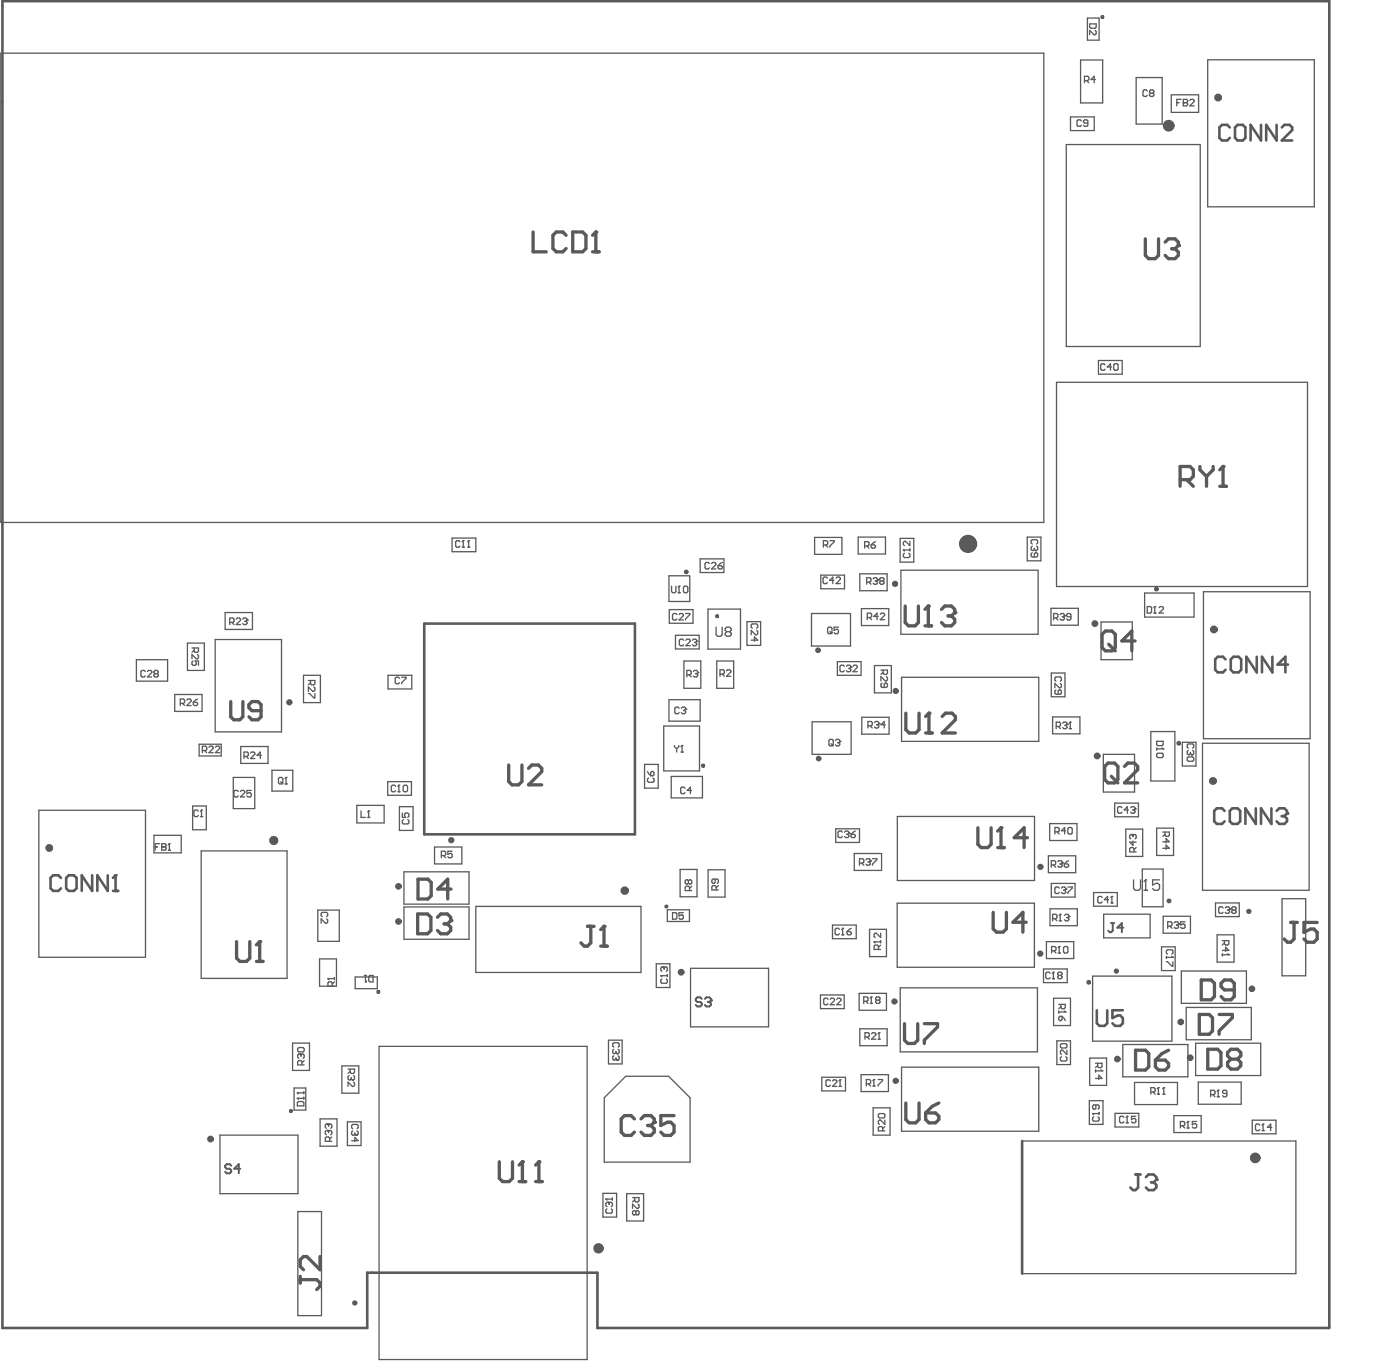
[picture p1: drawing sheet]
<svg xmlns="http://www.w3.org/2000/svg" width="358mm" height="349mm" viewBox="0 0 358 349" stroke-linecap="round" stroke-linejoin="round" font-family="sans-serif">
<g fill="none" stroke="#5a5a5a" stroke-width=".33">
<path d="M.2 13.6h267v120.1h-267zM276.6 15.4h5.7v10.9h-5.7zM278.4 4.6h3v5.7h-3zM290.9 19.8h6.6v12h-6.6zM309.2 15.3h27.3v37.6h-27.3zM273 37h34.3v51.7h-34.3zM274.1 29.9h6v3.5h-6zM299.9 24.3h7v4.5h-7zM270.5 97.8h64.2v52.3h-64.2zM281.2 92.3h6.1v3.4h-6.1zM115.7 137.7h6.1v3.5h-6.1zM208.6 137.5h6.9v4.4h-6.9z"/>
<path d="M219.7 137.4h7v4.4h-7zM230.4 137.8h3.5v6.1h-3.5zM263 137.4h3.5v6.1h-3.5zM57.6 156.8h7v4.3h-7zM171.3 147.3l5.3 .1v6.5h-5.3zM171.3 156h6.1v3.5h-6.1zM179.3 143h6v3.5h-6zM181.3 155.9h8.3v10.2h-8.3zM191.2 159.1h3.5v6.1h-3.5zM207.8 157h9.9v8.3h-9.9zM210.1 147.2h6.1v3.5h-6.1zM220.1 146.8h7v4.4h-7z"/>
<path d="M220.5 155.8h7v4.3h-7zM230.6 145.9h35.2v16.4h-35.2zM269.1 155.7h7v4.3h-7zM281.9 159.2h8v9.6h-8zM293 151.8h12.7v6.1h-12.7zM308.1 151.4h27.3v37.6h-27.3zM34.9 168.8h8v5.5h-8zM44.7 177.7h7v4.4h-7zM48 164.6h4.3v7h-4.3zM55.1 163.7h17v23.6h-17zM77.7 172.8h4.3v7h-4.3zM99.3 172.8h6.1v3.5h-6.1z"/>
<path d="M171.3 179.1h8v5.4h-8zM172.9 162.6h6.1v3.5h-6.1zM175.1 169.2h4.3v6.9h-4.3zM183.5 169.2h4.3v6.9h-4.3zM214.4 169.3h6.1v3.5h-6.1zM223.9 170.3h4.3v7h-4.3zM230.8 173.3h35.1v16.4h-35.1zM269.2 172.2h3.4v6.1h-3.4zM51 190.5h5.6v3h-5.6zM59.7 198.9h5.5v8h-5.5zM61.6 191h7v4.4h-7zM69.6 197.1h5.4v5.3h-5.4z"/>
<path d="M165 195.6h3.5v6.1h-3.5zM169.9 185.8h9.2v11.5h-9.2zM171.8 198.7h8v5.5h-8zM207.9 184.7h10v8.3h-10zM220.6 183.5h7v4.4h-7zM269.5 183.5h7v4.3h-7zM282.5 193h8v9.7h-8zM294.6 187.2h6.2v12.7h-6.2zM302.7 190h3.5v6h-3.5zM307.9 190.2h27.3v37.6h-27.3zM9.9 207.4h27.3v37.6h-27.3zM39.4 213.8h7v4.5h-7z"/>
<path d="M49.3 206.3h3.5v6h-3.5zM51.5 217.8h22v32.6h-22zM91.4 206.1h6.9v4.5h-6.9zM99.3 200h6v3.5h-6zM102.3 206.4h3.5v6.1h-3.5zM111.2 216.8h7v4.3h-7zM214 212.1h6v3.5h-6zM218.7 218.4h7v4.3h-7zM229.7 208.9h35.2v16.4h-35.2zM268.4 219h7v4.3h-7zM268.7 210.8h7v4.3h-7zM285.4 205.5h6.1v3.5h-6.1z"/>
<path d="M288.2 212.2h4.3v7h-4.3zM296.1 211.9h4.3v7h-4.3zM81.4 232.9h5.5v8h-5.5zM103.4 223.1h16.7v8.3h-16.7zM103.4 232.1h16.7v8.3h-16.7zM121.8 232h42.3v16.9h-42.3zM170.8 232.8h5.7v3h-5.7zM174.1 222.5h4.4v7h-4.4zM181.3 222.6h4.3v7h-4.3zM213.1 236.7h6.1v3.5h-6.1zM222.6 237.8h4.3v7h-4.3zM229.7 231.1h35.1v16.4h-35.1z"/>
<path d="M268.8 232.6h7v4.3h-7zM269.2 226.1h6v3.5h-6zM280 228.4h6v3.5h-6zM282.6 233.9h11.9v6.1h-11.9zM292.4 222.4h5.4v9.7h-5.4zM297.8 234.5h7v4.3h-7zM311.2 231.1h6.1v3.5h-6.1zM311.6 239.2h4.3v7h-4.3zM328.2 230h6.1v19.7h-6.1zM81.8 245.4h4.3v7h-4.3zM90.9 250h5.7v3h-5.7zM168 246.6h3.5v6.1h-3.5z"/>
<path d="M176.8 247.8h20v15h-20zM210.1 254.6h6v3.5h-6zM220 254.2h6.9v4.3h-6.9zM230.5 252.8h35.1v16.4h-35.1zM267.2 248h6v3.5h-6zM267.9 241h7v4.3h-7zM269.7 255.5h4.4v6.9h-4.4zM279.7 249.8h20.3v16.6h-20.3zM297.4 242.3h3.5v6.1h-3.5zM302.4 248.5h16.7v8.3h-16.7zM303.7 257.8h16.7v8.3h-16.7zM74.9 266.9h4.3v7h-4.3z"/>
<path d="M75.3 278.4h3v5.7h-3zM87.5 272.8h4.4v7h-4.4zM97 267.8h53.3v80.1h-53.3zM155.8 266.2h3.5v6.1h-3.5zM210.4 275.7h6.1v3.5h-6.1zM220.1 263.3h7v4.3h-7zM220.5 275h6.9v4.3h-6.9zM230.8 273.1h35.1v16.4h-35.1zM270.6 266.4h3.5v6h-3.5zM279 270.8h4.3v7h-4.3zM287.5 267.3h16.6v8.3h-16.6zM290.5 277h10.9v5.7h-10.9z"/>
<path d="M306.1 267h16.7v8.2h-16.7zM306.8 276.9h11v5.7h-11zM56.3 290.5h20v15h-20zM81.9 286.3h4.4v7h-4.4zM88.9 287.1h3.5v6.1h-3.5zM154.7 280.9l5.5-5.5h11l5.5 5.5v16.5h-22zM223.5 283.5h4.4v7h-4.4zM261.7 292h70.1v33.9h-70.1M278.9 281.7h3.5v6h-3.5zM285.5 284.9h6v3.5h-6zM300.5 285.5h7v4.3h-7zM320.6 286.7h6.1v3.5h-6.1z"/>
<path d="M76.3 310h6v26.7h-6zM154.4 305.4h3.5v6.1h-3.5zM160.4 305.5h4.4v7h-4.4z"/>
</g>
<path d="M108.6 159.6h54v53.9h-54zM261.7 292v33.9" fill="none" stroke="#5a5a5a" stroke-width=".67"/>
<path d="M136.5 59.4v5h3.4M146.6 59.4h2.6l.8 .8v3.4l-.8 .8h-2.6zM152.5 59.4v5M144.9 60.2l-.8-.8h-1.7l-.8 .8v3.4l.8 .8h1.7l.8-.8M151.7 64.4h1.7" fill="none" stroke="#5a5a5a" stroke-width=".85"/>
<circle cx="152.5" cy="59.4" r=".42" fill="#5a5a5a"/>
<path d="M152.5 59.4l-.8 .8" fill="none" stroke="#5a5a5a" stroke-width=".85"/>
<path d="M313.5 207.5l-.6-.6h-1.4l-.6 .6v2.7l.6 .6h1.4l.6-.6M314.8 207.5l.7-.6h1.3l.7 .6v2.7l-.7 .6h-1.3l-.7-.6zM321.5 206.9v3.9l-2.7-3.9v3.9M325.5 206.9v3.9l-2.7-3.9v3.9M326.8 207.5l.7-.6h1.3l.7 .6v.7" fill="none" stroke="#5a5a5a" stroke-width=".67"/>
<circle cx="329.5" cy="208.2" r=".33" fill="#5a5a5a"/>
<g fill="none" stroke="#5a5a5a" stroke-width=".67">
<path d="M314.8 32.6l-.6-.6h-1.3l-.7 .6v2.7l.7 .6h1.3l.6-.6M316.2 32.6l.6-.6h1.4l.6 .6v2.7l-.6 .6h-1.4l-.6-.6zM322.8 32v3.9l-2.6-3.9v3.9M326.8 32v3.9l-2.6-3.9v3.9M328.2 32.6l.6-.6h1.4l.6 .6v.7l-2.6 2.6h2.6M328.2 208.8h.6M328.8 208.8l.7 .7v.7l-.7 .6h-1.3l-.7-.6M329.5 208.2l-.7 .6M15.6 224.7l-.7-.7h-1.3l-.7 .7v2.6l.7 .7h1.3l.7-.7M16.9 224.7l.7-.7h1.3l.7 .7v2.6l-.7 .7h-1.3l-.7-.7zM23.6 224v4l-2.7-4v4M27.6 224v4l-2.7-4v4"/>
<path d="M28.9 228h1.3M29.6 224v4"/>
</g>
<circle cx="29.6" cy="224" r=".33" fill="#5a5a5a"/>
<path d="M313.8 168.7l-.7-.6h-1.3l-.7 .6v2.7l.7 .7h1.3l.7-.7M315.1 168.7l.7-.6h1.3l.7 .6v2.7l-.7 .7h-1.3l-.7-.7zM321.8 168.1v4l-2.7-4v4M325.7 168.1v4l-2.6-4v4M329.7 170.1h-2.6l2-2v4M29.6 224l-.7 .7M290.7 300.6h1.3M291.4 300.6v3.3l-.7 .7h-.7l-.6-.7M293.4 301.2l.6-.6h1.4l.6 .6v.7" fill="none" stroke="#5a5a5a" stroke-width=".67"/>
<circle cx="296" cy="301.9" r=".33" fill="#5a5a5a"/>
<path d="M294.7 302.6h.7M295.4 302.6l.6 .6v.7l-.6 .7h-1.4l-.6-.7M296 301.9l-.6 .7" fill="none" stroke="#5a5a5a" stroke-width=".67"/>
<path d="M250.4 211.8v4.3l.8 .8h1.7l.8-.8v-4.3M255.4 216.9h1.7M256.3 211.8v5.1" fill="none" stroke="#5a5a5a" stroke-width=".85"/>
<circle cx="256.3" cy="211.8" r=".42" fill="#5a5a5a"/>
<path d="M256.3 211.8l-.9 .9M263 214.4h-3.3l2.5-2.6v5.1M60.6 241v4.2l.8 .8h1.7l.8-.8v-4.2M65.6 246h1.7M66.5 241v5" fill="none" stroke="#5a5a5a" stroke-width=".85"/>
<circle cx="66.5" cy="241" r=".42" fill="#5a5a5a"/>
<path d="M66.5 241l-.9 .8" fill="none" stroke="#5a5a5a" stroke-width=".85"/>
<path d="M284.5 236.2h.8M284.9 236.2v2l-.4 .4h-.4l-.4-.4M287.6 237.4h-1.6l1.2-1.2v2.4" fill="none" stroke="#5a5a5a" stroke-width=".5"/>
<path d="M183.3 160.5v1.9l.4 .4h.8l.4-.4v-1.9M186.1 161.7l-.4 .4v.3l.4 .4h.7l.4-.4v-.3l-.4-.4M186.1 161.7l-.4-.4v-.4l.4-.4h.7l.4 .4v.4l-.4 .4M186.1 161.7h.7M157.1 268l-.2-.3v-.6l.2-.2h1.1l.3 .2v.6l-.3 .3M158.2 268.5l.3 .3v.6l-.5 .2" fill="none" stroke="#5a5a5a" stroke-width=".33"/>
<circle cx="158" cy="269.6" r=".17" fill="#5a5a5a"/>
<path d="M157.1 268.5l-.2 .3v.6l.2 .2 .6-.2M157.7 269.4l.3 .2M157.7 269.1v.3M158.2 270.2l.3 .3v.5l-.5 .3" fill="none" stroke="#5a5a5a" stroke-width=".33"/>
<circle cx="158" cy="271.3" r=".17" fill="#5a5a5a"/>
<path d="M50.8 207.6l-.3-.3h-.6l-.3 .3v1.1l.3 .3h.6l.3-.3M51.3 209h.6M51.6 207.3v1.7M157.1 270.2l-.2 .3v.5l.2 .3 .6-.3M157.7 271l.3 .3M157.7 270.7v.3M271.5 267.4l.3-.3h1.1l.2 .3v.5l-.2 .3h-1.1l-.3-.3zM271.8 270.4l-.3 .3v.5l.3 .3h1.1l.2-.3v-.5l-.2-.3M273.1 268.7v1.2l-1.1-1.2-.5 .3v.6l.3 .3" fill="none" stroke="#5a5a5a" stroke-width=".33"/>
<circle cx="51.6" cy="207.3" r=".17" fill="#5a5a5a"/>
<path d="M51.6 207.3l-.3 .3M313.1 232.3l-.2-.2h-.6l-.3 .2v1.2l.3 .2h.6l.2-.2M313.7 232.3l.3-.2h.5l.3 .5" fill="none" stroke="#5a5a5a" stroke-width=".33"/>
<circle cx="314.8" cy="232.6" r=".17" fill="#5a5a5a"/>
<path d="M304.2 191.5l-.3-.3v-.5l.3-.3h1.1l.3 .3v.5l-.3 .3M305.3 192l.3 .3v.6l-.5 .2M314.2 232.9h.3M314.5 232.9l.3 .3-.3 .5h-.5l-.3-.2M314.8 232.6l-.3 .3M315.6 232.9h.6M315.6 232.9l-.3 .3 .3 .5h.6l.3-.2-.3-.6M315.6 232.9l-.3-.3 .3-.5h.6l.3 .2-.3 .6" fill="none" stroke="#5a5a5a" stroke-width=".33"/>
<circle cx="305.1" cy="193.1" r=".17" fill="#5a5a5a"/>
<g fill="none" stroke="#5a5a5a" stroke-width=".33">
<path d="M276.8 30.9l-.2-.2h-.6l-.3 .2v1.2l.3 .2h.6l.2-.2M278.5 31.5h-.8l-.3-.3 .3-.5h.5l.3 .2v1.2l-.3 .2h-.5l-.3-.2M173.3 157.3l-.3-.3h-.5l-.3 .3v1.1l.3 .3h.5l.3-.3M173.8 157.3l.3-.3h.6l.3 .3v.3l-1.2 1.1h1.2M175.5 157h1.1v.3l-1.1 1.1v.3M216.2 170.5l-.3-.3h-.6l-.3 .3v1.1l.3 .3h.6l.3-.3M216.7 170.5l.3-.3h.5l.3 .6M303.9 194l.3-.3h1.1l.3 .3v.5l-.3 .3h-1.1l-.3-.3zM304.2 192l-.3 .3v.6l.3 .2 .6-.2M304.8 192.9l.3 .2M304.8 192.6v.3M103 208.1v1.1h.8l-.2-.6 .2-.5h.6l.3 .3v.5l-.3 .3"/>
<path d="M103.3 209.7l-.3 .3v.6l.3 .2h1.1l.3-.2v-.6l-.3-.3"/>
</g>
<circle cx="217.8" cy="170.8" r=".17" fill="#5a5a5a"/>
<path d="M217.3 171.1h.2M217.5 171.1l.3 .2-.3 .6h-.5l-.3-.3M217.8 170.8l-.3 .3M218.4 170.5l.3-.3h.5l.3 .3v.3l-1.1 1.1h1.1M90.3 288.9l-.3-.3v-.6l.3-.3h1.1l.3 .3v.6l-.3 .3M91.4 289.4l.3 .3v.5l-.6 .3" fill="none" stroke="#5a5a5a" stroke-width=".33"/>
<circle cx="91.1" cy="290.5" r=".17" fill="#5a5a5a"/>
<path d="M287.2 206.7l-.2-.3h-.6l-.3 .3v1.1l.3 .3h.6l.2-.3M288.9 207.3h-1.1l.8-.9v1.7M289.5 206.7l.2-.3h.6l.3 .6M90 291.9h1.7l-.8-.8v1.1M90.3 289.4l-.3 .3v.5l.3 .3 .6-.3M90.9 290.2l.2 .3M90.9 290v.2" fill="none" stroke="#5a5a5a" stroke-width=".33"/>
<circle cx="290.6" cy="207" r=".17" fill="#5a5a5a"/>
<path d="M290 207.3h.3M290.3 207.3l.3 .2-.3 .6h-.6l-.2-.3M290.6 207l-.3 .3M282.2 229.7l-.3-.3h-.6l-.2 .3v1.1l.2 .3h.6l.3-.3M283.8 230.2h-1.1l.9-.8v1.7M284.4 231.1h.5M284.7 229.4v1.7" fill="none" stroke="#5a5a5a" stroke-width=".33"/>
<circle cx="284.7" cy="229.4" r=".17" fill="#5a5a5a"/>
<path d="M282.9 93.4l-.3-.3h-.5l-.3 .3v1.1l.3 .3h.5l.3-.3M284.6 93.9h-1.1l.8-.8v1.7M285.1 93.4l.3-.3h.6l.2 .3v1.1l-.2 .3h-.6l-.3-.3zM264.3 139.2l-.3-.3v-.5l.3-.3h1.1l.3 .3v.5l-.3 .3M265.4 139.8l.3 .3v.5l-.6 .3M284.7 229.4l-.3 .3" fill="none" stroke="#5a5a5a" stroke-width=".33"/>
<circle cx="265.1" cy="140.9" r=".17" fill="#5a5a5a"/>
<path d="M264.3 139.8l-.3 .3v.5l.3 .3 .5-.3M264.3 141.4l-.3 .3v.6l.3 .2h1.1l.3-.2v-.6l-.3-.3-.6 .3v.8M264.8 140.6l.3 .3M264.8 140.3v.3M279.7 285h1.7M280 285.8l-.3 .3v.5l.3 .3h1.1l.3-.3v-.5l-.3-.3M281.4 284.7v.5" fill="none" stroke="#5a5a5a" stroke-width=".33"/>
<circle cx="279.7" cy="285" r=".17" fill="#5a5a5a"/>
<path d="M271.2 227.3l-.3-.3h-.6l-.2 .3v1.1l.2 .3h.6l.3-.3M271.7 227.3l.3-.3h.6l.2 .5M279.7 285l.3 .2M280.6 282.8v.8l-.3 .3-.6-.3v-.6l.3-.2h1.1l.3 .2v.6l-.3 .3" fill="none" stroke="#5a5a5a" stroke-width=".33"/>
<circle cx="272.8" cy="227.5" r=".17" fill="#5a5a5a"/>
<path d="M215.7 213l-.3-.3h-.6l-.3 .3v1.1l.3 .2h.6l.3-.2M216.2 213l.3-.3h.5l.3 .5M272.3 227.8h.3M272.6 227.8l.2 .3-.2 .6h-.6l-.3-.3M272.8 227.5l-.2 .3M273.4 227h1.1v.3l-1.1 1.1v.3" fill="none" stroke="#5a5a5a" stroke-width=".33"/>
<circle cx="217.3" cy="213.2" r=".17" fill="#5a5a5a"/>
<path d="M211.8 148l-.2-.3h-.6l-.3 .3v1.1l.3 .2h.6l.2-.2M213.5 148.5h-1.1l.8-.8v1.6M214 148l.3-.3h.6l.3 .3v.2l-1.2 1.1h1.2M216.8 213.5h.2M217 213.5l.3 .3-.3 .5h-.5l-.3-.2M217.3 213.2l-.3 .3M217.9 213.5h.8l.3 .6-.3 .2h-.5l-.3-.2zM219 212.7l-1.1 .8M155.4 309.4l-.3 .2v.6l.3 .3h1.1l.3-.3v-.6l-.3-.2M155.7 307.7l-.6 .3v.5l.3 .3" fill="none" stroke="#5a5a5a" stroke-width=".33"/>
<circle cx="155.7" cy="307.7" r=".17" fill="#5a5a5a"/>
<path d="M155.1 306.9h1.7M155.7 307.7l.2 .3M155.9 308v.2M155.9 308l.3-.3 .6 .3v.5l-.3 .3M156.8 306.6v.5" fill="none" stroke="#5a5a5a" stroke-width=".33"/>
<circle cx="155.1" cy="306.9" r=".17" fill="#5a5a5a"/>
<g fill="none" stroke="#5a5a5a" stroke-width=".33">
<path d="M181.6 144.2l-.3-.3h-.5l-.3 .3v1.1l.3 .3h.5l.3-.3M182.2 144.2l.2-.3h.6l.3 .3v.3l-1.1 1.1h1.1M183.8 144.8h.9l.2 .5-.2 .3h-.6l-.3-.3zM184.9 143.9l-1.1 .9M175 163.9l-.2-.3h-.6l-.3 .3v1.1l.3 .2h.6l.2-.2M175.6 163.9l.3-.3h.5l.3 .3v.2l-1.1 1.1h1.1M177.3 163.9l.2-.3h.6l.3 .5M192.3 163.8h1.7l-.8-.8v1.1M192.6 160.8l-.3-.3v-.6l.3-.2h1.1l.3 .2v.6l-.3 .3M193.7 161.3l.3 .3v.6l-.3 .2h-.3l-1.1-1.1v1.1M270.3 174.3l-.2-.2v-.6l.2-.3h1.2l.2 .3v.6l-.2 .2M270.3 176.6l-.2 .2v.6l.2 .3h1.2l.2-.3v-.6l-.2-.2-.6 .2v.9"/>
<path d="M271.5 174.9l.2 .3v.5l-.2 .3h-.3l-1.1-1.1v1.1M155.1 306.9l.3 .2"/>
</g>
<circle cx="178.4" cy="164.1" r=".17" fill="#5a5a5a"/>
<path d="M177.8 164.4h.3M178.1 164.4l.3 .3-.3 .5h-.6l-.2-.2M178.4 164.1l-.3 .3M212 255.7l-.3-.2h-.5l-.3 .2v1.1l.3 .3h.5l.3-.3M212.5 255.7l.3-.2h.6l.3 .2v.3l-1.2 1.1h1.2M214.2 255.7l.3-.2h.5l.3 .2v.3l-1.1 1.1h1.1M212.6 276.6l-.3-.3h-.6l-.2 .3v1.1l.2 .3h.6l.3-.3M213.1 276.6l.3-.3h.6l.2 .3v.3l-1.1 1.1h1.1M214.8 278h.5M215.1 276.3v1.7" fill="none" stroke="#5a5a5a" stroke-width=".33"/>
<circle cx="215.1" cy="276.3" r=".17" fill="#5a5a5a"/>
<path d="M298.6 244.7v.6M298.6 245h1.7M298.9 244.2l-.3-.3v-.6l.3-.2h1.1l.3 .2v.6l-.3 .3M215.1 276.3l-.3 .3" fill="none" stroke="#5a5a5a" stroke-width=".33"/>
<circle cx="300.3" cy="245" r=".17" fill="#5a5a5a"/>
<path d="M268.8 249.1l-.2-.3h-.6l-.3 .3v1.1l.3 .3h.6l.2-.3M269.4 250.5h.6M269.7 248.8v1.7M298.6 246.1h.3l1.1 1.1h.3v-1.1M300 244.7l.3 .3" fill="none" stroke="#5a5a5a" stroke-width=".33"/>
<circle cx="269.7" cy="248.8" r=".17" fill="#5a5a5a"/>
<path d="M214.9 237.8l-.3-.2h-.5l-.3 .2v1.1l.3 .3h.5l.3-.3M215.5 239.2h.5M215.7 237.6v1.6M269.7 248.8l-.3 .3M271.1 249.6l-.3-.2 .3-.6h.5l.3 .3-.3 .5M271.1 249.6l-.3 .3 .3 .6h.5l.3-.3-.3-.6M271.1 249.6h.5" fill="none" stroke="#5a5a5a" stroke-width=".33"/>
<circle cx="215.7" cy="237.6" r=".17" fill="#5a5a5a"/>
<path d="M215.7 237.6l-.2 .2M216.8 238.4h.9l.3 .5-.3 .3h-.6l-.3-.3zM218 237.6l-1.2 .8M287.7 285.9l-.2-.2h-.6l-.3 .2v1.2l.3 .2h.6l.2-.2M288.3 287.3h.6M288.6 285.7v1.6" fill="none" stroke="#5a5a5a" stroke-width=".33"/>
<circle cx="288.6" cy="285.7" r=".17" fill="#5a5a5a"/>
<path d="M288.6 285.7l-.3 .2M290.8 285.7h-1.1v.8l.5-.3 .6 .3v.6l-.3 .2h-.5l-.3-.2M322.5 287.9l-.2-.2h-.6l-.3 .2v1.1l.3 .3h.6l.2-.3M323.1 289.3h.5M323.4 287.7v1.6" fill="none" stroke="#5a5a5a" stroke-width=".33"/>
<circle cx="323.4" cy="287.7" r=".17" fill="#5a5a5a"/>
<path d="M169.2 249.7h1.6M169.5 250.5l-.3 .3v.5l.3 .3h1.1l.2-.3v-.5l-.2-.3M170.8 249.4v.6M323.4 287.7l-.3 .2M325.6 288.5h-1.1l.8-.8v1.6" fill="none" stroke="#5a5a5a" stroke-width=".33"/>
<circle cx="169.2" cy="249.7" r=".17" fill="#5a5a5a"/>
<path d="M169.2 249.7l.3 .3M169.7 247.5l-.5 .2v.6l.3 .3" fill="none" stroke="#5a5a5a" stroke-width=".33"/>
<circle cx="169.7" cy="247.5" r=".17" fill="#5a5a5a"/>
<path d="M231.3 140.7h1.6M231.6 141.6l-.3 .3v.5l.3 .3h1.1l.2-.3v-.5l-.2-.3M232.9 140.5v.5M169.7 247.5l.3 .2M170 247.7v.3M170 247.7l.3-.2 .5 .2v.6l-.2 .3" fill="none" stroke="#5a5a5a" stroke-width=".33"/>
<circle cx="231.3" cy="140.7" r=".17" fill="#5a5a5a"/>
<path d="M117.8 138.6l-.3-.2h-.6l-.2 .2v1.1l.2 .3h.6l.3-.3M118.6 138.4v1.6M232.9 138.5v1.1l-1.1-1.1-.5 .3v.6l.3 .2M118.3 140h.6M231.3 140.7l.3 .3" fill="none" stroke="#5a5a5a" stroke-width=".33"/>
<circle cx="118.6" cy="138.4" r=".17" fill="#5a5a5a"/>
<path d="M118.6 138.4l-.3 .2M120 138.4v1.6M119.7 140h.6" fill="none" stroke="#5a5a5a" stroke-width=".33"/>
<circle cx="120" cy="138.4" r=".17" fill="#5a5a5a"/>
<path d="M120 138.4l-.3 .2M101.3 201.2l-.3-.3h-.5l-.3 .3v1.1l.3 .3h.5l.3-.3M101.8 202.6h.6M102.1 200.9v1.7" fill="none" stroke="#5a5a5a" stroke-width=".33"/>
<circle cx="102.1" cy="200.9" r=".17" fill="#5a5a5a"/>
<path d="M102.3 173.6l-.3-.3h-.5l-.3 .3v1.1l.3 .3h.5l.3-.3M102.8 173.3h1.1v.3l-1.1 1.1v.3M165.8 197.4l.8 1.1M166 199.1l-.2 .3v.5l.2 .3h1.2l.2-.3v-.5l-.2-.3M166.6 197.7l.6-.3 .2 .3v.6l-.2 .2h-.6zM173.9 181.2l-.3-.2h-.6l-.2 .2v1.2l.2 .2h.6l.3-.2M174.4 181.2l.3-.2h.6l.2 .5M102.1 200.9l-.3 .3M103.2 201.2l.3-.3h.6l.2 .3v1.1l-.2 .3h-.6l-.3-.3zM175.4 201.7l-.3-.3h-.6l-.2 .3v1.1l.2 .3h.6l.3-.3M177 202.3h-1.1l.9-.9v1.7" fill="none" stroke="#5a5a5a" stroke-width=".33"/>
<circle cx="175.5" cy="181.5" r=".17" fill="#5a5a5a"/>
<g fill="none" stroke="#5a5a5a" stroke-width=".33">
<path d="M293.7 23.3l-.2-.3h-.6l-.3 .3v1.1l.3 .3h.6l.2-.3M294.6 23.8l-.3 .3 .3 .6h.5l.3-.3-.3-.6M294.6 23.8l-.3-.2 .3-.6h.5l.3 .3-.3 .5M294.6 23.8h.5M37.2 171.8l-.3-.2h-.5l-.3 .2v1.2l.3 .2h.5l.3-.2M37.7 171.8l.3-.2h.6l.3 .2v.3l-1.2 1.1h1.2M39.7 172.4l-.3-.3 .3-.5h.5l.3 .2-.3 .6M39.7 172.4l-.3 .3 .3 .5h.5l.3-.2-.3-.6M39.7 172.4h.5M175 181.8h.3M175.3 181.8l.2 .3-.2 .5h-.6l-.3-.2M175.5 181.5l-.2 .3"/>
<path d="M61 202.6l-.3-.3h-.5l-.3 .3v1.1l.3 .2h.5l.3-.2M61.6 202.6l.2-.3h.6l.3 .3v.2l-1.1 1.1h1.1M64.3 202.3h-1.1v.8l.6-.3 .5 .3v.6l-.3 .2h-.5l-.3-.2M82.5 234.6l-.3-.3v-.5l.3-.3h1.1l.3 .3v.5l-.3 .3M83.6 235.1l.3 .3v.6l-.3 .3h-.3l-1.1-1.2v1.2"/>
</g>
<path d="M293.2 61.1v4.2l.9 .9h1.7l.8-.9v-4.2M298.3 62l.8-.9h1.7l.9 .9v.8" fill="none" stroke="#5a5a5a" stroke-width=".85"/>
<circle cx="301.7" cy="62.8" r=".42" fill="#5a5a5a"/>
<path d="M300 63.7h.8M300.8 63.7l.9 .8v.8l-.9 .9h-1.7l-.8-.9M301.7 62.8l-.9 .9" fill="none" stroke="#5a5a5a" stroke-width=".85"/>
<path d="M51.8 192.1h.8l.3-.3v-.6l-.3-.2h-.8v1.6M52.4 192.1l.5 .5M53.5 191.2l.3-.2h.5l.3 .2v.3l-1.1 1.1h1.1M55.1 191.2l.3-.2h.6l.3 .2v.3l-1.2 1.1h1.2M269.2 221.4h.8l.3-.3v-.6l-.3-.2h-.8v1.6M269.7 221.4l.6 .5M270.8 220.5l.3-.2h.5l.3 .5" fill="none" stroke="#5a5a5a" stroke-width=".33"/>
<circle cx="271.9" cy="220.8" r=".17" fill="#5a5a5a"/>
<path d="M271.4 221.1h.2M271.6 221.1l.3 .3-.3 .5h-.5l-.3-.3M271.9 220.8l-.3 .3M272.5 221.1h.8l.3 .5-.3 .3h-.5l-.3-.3zM273.6 220.3l-1.1 .8M223.8 241h1.7M224.9 243v-.9l-.3-.2h-.5l-.3 .2v.9h1.7M225.5 241.9l-.6 .5M225.5 240.8v.5" fill="none" stroke="#5a5a5a" stroke-width=".33"/>
<circle cx="223.8" cy="241" r=".17" fill="#5a5a5a"/>
<g fill="none" stroke="#5a5a5a" stroke-width=".33">
<path d="M222 158h.9l.2-.2v-.6l-.2-.3h-.9v1.7M222.6 158l.5 .6M224.8 157.8h-1.1l.8-.9v1.7M225.4 157.2l.2-.3h.6l.3 .3v.3l-1.1 1.1h1.1M184.3 172.5h.9l.2-.3v-.5l-.2-.3h-.9v1.7M184.9 172.5l.5 .6M186 171.7l.3-.3h.5l.3 .3v.3l-1.1 1.1h1.1M113 218.9h.8l.3-.2v-.6l-.3-.3h-.8v1.7M113.6 218.9l.5 .6M115.8 217.8h-1.1v.9l.5-.3 .6 .3v.5l-.3 .3h-.6l-.2-.3M289.8 213.6l-.6 .2v.6l.3 .3M290 215.2v1.1l-.8-.8h1.7"/>
<path d="M290.3 218v-.8l-.3-.3h-.5l-.3 .3v.8h1.7M290.9 216.9l-.6 .5M297.7 212.9h1.7v.9l-.3 .2h-.6l-.2-.2v-.9M297.7 215.4h1.7l-.9-.8v1.1M297.7 217.1h1.7l-.9-.8v1.1M298.3 213.5l-.6 .5M225.5 238.8v1.1l-1.2-1.1-.5 .3v.5l.3 .3M223.8 241l.3 .3"/>
</g>
<circle cx="289.8" cy="213.6" r=".17" fill="#5a5a5a"/>
<path d="M289.8 213.6l.2 .2M290 213.8v.3M290 213.8l.3-.2 .6 .2v.6l-.3 .3M220 220.9h.9l.2-.3v-.6l-.2-.2h-.9v1.6M220.6 220.9l.5 .5M221.7 220l.3-.2h.5l.3 .5" fill="none" stroke="#5a5a5a" stroke-width=".33"/>
<circle cx="222.8" cy="220.3" r=".17" fill="#5a5a5a"/>
<path d="M223.4 219.8h1.1v.2l-1.1 1.1v.3M222.3 220.6h.2M222.5 220.6l.3 .3-.3 .5h-.5l-.3-.3M222.8 220.3l-.3 .3M312.9 240.7h1.7v.9l-.3 .2h-.5l-.3-.2v-.9M312.9 243.2h1.7l-.8-.8v1.1M312.9 244.1v.5M312.9 244.3h1.7M313.5 241.3l-.6 .5" fill="none" stroke="#5a5a5a" stroke-width=".33"/>
<circle cx="314.6" cy="244.3" r=".17" fill="#5a5a5a"/>
<path d="M221.9 149h.8l.3-.3v-.6l-.3-.3h-.8v1.7M222.4 149l.6 .5M223.5 148.1l.3-.3h.6l.2 .6M314.3 244.1l.3 .2" fill="none" stroke="#5a5a5a" stroke-width=".33"/>
<circle cx="224.6" cy="148.4" r=".17" fill="#5a5a5a"/>
<path d="M224.1 148.7h.3M224.4 148.7l.2 .3-.2 .5h-.6l-.3-.3M224.6 148.4l-.2 .3M225.5 148.7h.5M225.5 148.7l-.3 .3 .3 .5h.5l.3-.3-.3-.5M225.5 148.7l-.3-.3 .3-.6h.5l.3 .3-.3 .6M299 237h.8l.3-.3v-.5l-.3-.3h-.8v1.7M299.5 237l.6 .6M300.6 236.2l.3-.3h.5l.3 .6" fill="none" stroke="#5a5a5a" stroke-width=".33"/>
<circle cx="301.7" cy="236.5" r=".17" fill="#5a5a5a"/>
<path d="M222.2 185.7h.8l.3-.2v-.6l-.3-.3h-.8v1.7M222.8 185.7l.5 .6M223.9 184.9l.2-.3h.6l.3 .6M301.2 236.7h.2M301.4 236.7l.3 .3-.3 .6h-.5l-.3-.3M301.7 236.5l-.3 .2M303.4 235.9h-1.1v.8l.5-.2 .6 .2v.6l-.3 .3h-.5l-.3-.3" fill="none" stroke="#5a5a5a" stroke-width=".33"/>
<circle cx="225" cy="185.2" r=".17" fill="#5a5a5a"/>
<path d="M269.7 158.1h.9l.2-.3v-.5l-.2-.3h-.9v1.7M270.3 158.1l.5 .6M271.4 157.3l.3-.3h.5l.3 .6M224.4 185.5h.3M224.7 185.5l.3 .2-.3 .6h-.6l-.2-.3M225 185.2l-.3 .3M226.6 185.5h-1.1l.9-.9v1.7M270.1 212.9h.8l.3-.3v-.6l-.3-.2h-.8v1.6M270.6 212.9l.6 .5M272.8 212.6h-1.1l.9-.8v1.6M273.4 212l.3-.2h.5l.3 .2v1.1l-.3 .3h-.5l-.3-.3z" fill="none" stroke="#5a5a5a" stroke-width=".33"/>
<circle cx="272.5" cy="157.6" r=".17" fill="#5a5a5a"/>
<path d="M272 157.8h.2M272.2 157.8l.3 .3-.3 .6h-.5l-.3-.3M272.5 157.6l-.3 .2M274.2 157.8h-.9l-.2-.2 .2-.6h.6l.3 .3v1.1l-.3 .3h-.6l-.2-.3M83.8 289.3l-.5 .3v.5l.3 .3M84.4 292.1v-.9l-.3-.2h-.5l-.3 .2v.9h1.6M84.9 291l-.5 .5" fill="none" stroke="#5a5a5a" stroke-width=".33"/>
<circle cx="83.8" cy="289.3" r=".17" fill="#5a5a5a"/>
<path d="M83.8 289.3l.3 .3M83.8 287.6l-.5 .3v.6l.3 .2M84.1 289.6v.3M84.1 289.6l.3-.3 .5 .3v.5l-.2 .3" fill="none" stroke="#5a5a5a" stroke-width=".33"/>
<circle cx="83.8" cy="287.6" r=".17" fill="#5a5a5a"/>
<path d="M76.8 269.7l-.6 .3v.6l.3 .3M77.3 272.5v-.8l-.3-.3h-.5l-.3 .3v.8h1.7M77.9 271.4l-.6 .6M83.8 287.6l.3 .3M84.1 287.9v.3M84.1 287.9l.3-.3 .5 .3v.6l-.2 .2" fill="none" stroke="#5a5a5a" stroke-width=".33"/>
<circle cx="76.8" cy="269.7" r=".17" fill="#5a5a5a"/>
<path d="M76.2 268.4l.3-.3h1.1l.3 .3v.5l-.3 .3h-1.1l-.3-.3zM76.8 269.7l.2 .3M77 270v.3M77 270l.3-.3 .6 .3v.6l-.3 .3M89.1 273.6h1.7v.8l-.3 .3h-.6l-.2-.3v-.8M89.7 274.2l-.6 .5M90.5 275.3l.3 .2v.6l-.6 .3" fill="none" stroke="#5a5a5a" stroke-width=".33"/>
<circle cx="90.2" cy="276.4" r=".17" fill="#5a5a5a"/>
<path d="M225.5 171.5h1.7v.8l-.3 .3h-.5l-.3-.3v-.8M225.8 174.8l-.3 .3v.5l.3 .3h1.1l.3-.3v-.5l-.3-.3-.5 .3v.8M226.1 172l-.6 .6M226.9 173.1l.3 .3v.6l-.3 .3h-.3l-1.1-1.2v1.2M270.4 185.9h.8l.3-.3v-.5l-.3-.3h-.8v1.7M271 185.9l.5 .6M272.1 185.1l.2-.3h.6l.3 .6M89.4 275.3l-.3 .2v.6l.3 .3 .5-.3M89.9 276.1l.3 .3M89.9 275.8v.3M90.5 276.9l.3 .3v.6l-.3 .2h-.3l-1.1-1.1v1.1" fill="none" stroke="#5a5a5a" stroke-width=".33"/>
<circle cx="273.2" cy="185.4" r=".17" fill="#5a5a5a"/>
<path d="M272.6 185.6h.3M272.9 185.6l.3 .3-.3 .6h-.6l-.2-.3M273.2 185.4l-.3 .2M273.7 186.5h.6M274 184.8v1.7" fill="none" stroke="#5a5a5a" stroke-width=".33"/>
<circle cx="274" cy="184.8" r=".17" fill="#5a5a5a"/>
<g fill="none" stroke="#5a5a5a" stroke-width=".33">
<path d="M58.8 159.3h.8l.3-.3v-.6l-.3-.2h-.8v1.6M59.4 159.3l.5 .5M60.5 158.4l.2-.2h.6l.3 .2v.3l-1.1 1.1h1.1M62.1 158.4l.3-.2h.6l.2 .5M46.2 180h.8l.3-.3v-.5l-.3-.3h-.8v1.7M46.7 180l.6 .6M47.8 179.2l.3-.3h.6l.2 .3v.2l-1.1 1.2h1.1M49.2 165.8h1.6v.9l-.3 .2h-.5l-.3-.2v-.9M49.4 169.2l-.2 .2v.6l.2 .3h.6l.3-.3-.3-.8h.8v1.1M49.5 179.7h.8l.3 .6-.3 .3h-.5l-.3-.3zM49.7 166.4l-.5 .5M50.5 167.5l.3 .3v.5l-.3 .3h-.2l-1.1-1.1v1.1"/>
<path d="M50.6 178.9l-1.1 .8M79 174.1h1.6v.9l-.3 .3h-.5l-.3-.3v-.9M79 177.5h.2l1.1 1.1h.3v-1.1M79.5 174.7l-.5 .6M80.3 175.8l.3 .3v.5l-.3 .3h-.2l-1.1-1.1v1.1M62.5 193.6h.8l.3-.3v-.6l-.3-.2h-.8v1.6M63 193.6l.6 .5M64.1 192.7l.3-.2h.6l.2 .2v.3l-1.1 1.1h1.1M66.9 193.3h-1.1l.8-.8v1.6M274 184.8l-.3 .3M161.9 306.5h1.7v.8l-.3 .3h-.5l-.3-.3v-.8M162.5 307l-.6 .6"/>
<path d="M162.8 310.1l.2-.3 .6 .3v.5l-.3 .3-.5-.3M162.8 310.1l-.3-.3-.6 .3v.5l.3 .3 .6-.3M162.8 310.1v.5M163.3 308.1l.3 .3v.6l-.3 .2h-.3l-1.1-1.1v1.1"/>
</g>
<circle cx="63.2" cy="158.7" r=".17" fill="#5a5a5a"/>
<path d="M62.7 159h.3M63 159l.2 .3-.2 .5h-.6l-.3-.2M63.2 158.7l-.2 .3M271.1 257h1.6v.9l-.2 .2h-.6l-.3-.2v-.9M271.1 258.7v.6M271.1 259h1.6M271.6 257.6l-.5 .5" fill="none" stroke="#5a5a5a" stroke-width=".33"/>
<circle cx="272.7" cy="259" r=".17" fill="#5a5a5a"/>
<path d="M272.5 258.7l.2 .3M271.1 260.4l.2-.3h.6v.8l-.6 .3-.2-.3zM271.9 260.1l.8 1.1M280.5 272.1h1.6v.8l-.2 .3h-.6l-.3-.3v-.8M280.5 273.8v.5M280.5 274h1.6M281 272.7l-.5 .5" fill="none" stroke="#5a5a5a" stroke-width=".33"/>
<circle cx="282.1" cy="274" r=".17" fill="#5a5a5a"/>
<path d="M221.5 265.4h.8l.3-.3v-.5l-.3-.3h-.8v1.6M222 265.4l.6 .5M223.1 264.6l.3-.3h.6l.2 .3v.2l-1.1 1.1h1.1M224.8 265.9h.5M225.1 264.3v1.6M280.5 276h1.6l-.8-.9v1.2M281.9 273.8l.2 .2" fill="none" stroke="#5a5a5a" stroke-width=".33"/>
<circle cx="225.1" cy="264.3" r=".17" fill="#5a5a5a"/>
<path d="M221.1 256.2h.9l.2-.2v-.6l-.2-.3h-.9v1.7M221.7 256.2l.5 .6M222.8 256.8h.5M223.1 255.1v1.7M225.1 264.3l-.3 .3M224.9 285.2l.2-.2h1.2l.2 .2v.6l-.2 .3h-1.2l-.2-.3zM226 289.4v-.8l-.3-.3h-.6l-.2 .3v.8h1.6M226.5 286.6v1.1l-1.1-1.1h-.3l-.2 .3v.6l.2 .2M226.5 288.3l-.5 .6" fill="none" stroke="#5a5a5a" stroke-width=".33"/>
<circle cx="223.1" cy="255.1" r=".17" fill="#5a5a5a"/>
<path d="M223.1 255.1l-.3 .3M224.5 256l-.3-.3 .3-.6h.5l.3 .3-.3 .6M224.5 256l-.3 .2 .3 .6h.5l.3-.3-.3-.5M224.5 256h.5M221.8 277.4h.8l.3-.3v-.6l-.3-.2h-.8v1.6M222.3 277.4l.6 .5M223.5 277.9h.5M223.7 276.3v1.6" fill="none" stroke="#5a5a5a" stroke-width=".33"/>
<circle cx="223.7" cy="276.3" r=".17" fill="#5a5a5a"/>
<path d="M223.7 276.3l-.2 .2M224.8 276.3h1.1v.2l-1.1 1.1v.3M302.2 288.1h.8l.3-.3v-.5l-.3-.3h-.8v1.7M302.8 288.1l.5 .6M303.9 288.7h.5M304.1 287v1.7" fill="none" stroke="#5a5a5a" stroke-width=".33"/>
<circle cx="304.1" cy="287" r=".17" fill="#5a5a5a"/>
<path d="M269.5 235.1h.8l.3-.3v-.5l-.3-.3h-.8v1.6M270 235.1l.6 .5M271.1 235.6h.6M271.4 234v1.6M304.1 287l-.2 .3M306.4 287h-1.2v.8l.6-.2 .6 .2v.6l-.3 .3h-.6l-.3-.3" fill="none" stroke="#5a5a5a" stroke-width=".33"/>
<circle cx="271.4" cy="234" r=".17" fill="#5a5a5a"/>
<path d="M271.4 234l-.3 .3M272.5 234.3l.3-.3h.6l.2 .5" fill="none" stroke="#5a5a5a" stroke-width=".33"/>
<circle cx="273.6" cy="234.5" r=".17" fill="#5a5a5a"/>
<path d="M273.1 234.8h.3M273.4 234.8l.2 .3-.2 .5h-.6l-.3-.2M273.6 234.5l-.2 .3M269.2 243.3h.9l.2-.2v-.6l-.2-.3h-.9v1.7M269.8 243.3l.5 .6M270.9 243.9h.6M271.2 242.2v1.7" fill="none" stroke="#5a5a5a" stroke-width=".33"/>
<circle cx="271.2" cy="242.2" r=".17" fill="#5a5a5a"/>
<g fill="none" stroke="#5a5a5a" stroke-width=".33">
<path d="M210.8 139.5h.8l.3-.3v-.6l-.3-.2h-.8v1.6M211.4 139.5l.5 .5M212.5 138.4h1.1v.2l-1.1 1.1v.3M221.4 139.7h.8l.3-.3v-.5l-.3-.3h-.8v1.7M221.9 139.7l.6 .6M223 139.4h.9l.2 .6-.2 .3h-.6l-.3-.3zM224.1 138.6l-1.1 .8M175.8 172.7h.9l.2-.3v-.6l-.2-.2h-.9v1.6M176.4 172.7l.5 .5M177.5 171.8l.3-.2h.5l.3 .5M176.3 225.4l-.3-.3-.6 .3v.6l.3 .2 .6-.2M176.3 225.4l.2-.3 .6 .3v.6l-.3 .2-.5-.2"/>
<path d="M176.3 225.4v.6M176.5 227.9v-.8l-.2-.3h-.6l-.3 .3v.8h1.7M177.1 226.8l-.6 .6M183.1 225v.8l-.3 .3-.5-.3v-.6l.2-.2h1.1l.3 .2v.6l-.3 .3M183.4 227.7v-.8l-.3-.3h-.6l-.2 .3v.8h1.6M183.9 226.6l-.5 .6M271.2 242.2l-.3 .3M272.3 242.5l.3-.3h.5l.3 .3v1.1l-.3 .3h-.5l-.3-.3z"/>
</g>
<circle cx="178.6" cy="172.1" r=".17" fill="#5a5a5a"/>
<path d="M178.1 172.4h.2M178.3 172.4l.3 .3-.3 .5h-.5l-.3-.2M178.6 172.1l-.3 .3M83.9 250.4h1.7M85.1 252.4v-.9l-.3-.2h-.6l-.3 .2v.9h1.7M85.6 251.3l-.5 .5M85.6 250.2v.5" fill="none" stroke="#5a5a5a" stroke-width=".33"/>
<circle cx="83.9" cy="250.4" r=".17" fill="#5a5a5a"/>
<path d="M83.9 250.4l.3 .3M311.9 279v1.7M309.9 280.1h.9l.2-.3v-.5l-.2-.3h-.9v1.7M310.5 280.1l.5 .6M311.6 280.7h.6" fill="none" stroke="#5a5a5a" stroke-width=".33"/>
<circle cx="311.9" cy="279" r=".17" fill="#5a5a5a"/>
<path d="M294.6 279.5h.9l.2-.3v-.6l-.2-.3h-.9v1.7M295.2 279.5l.5 .5M296.6 278.3v1.7M311.9 279l-.3 .3M314.1 279.8h-.8l-.3-.2 .3-.6h.5l.3 .3v1.1l-.3 .3h-.5l-.3-.3M296.3 280h.5" fill="none" stroke="#5a5a5a" stroke-width=".33"/>
<circle cx="296.6" cy="278.3" r=".17" fill="#5a5a5a"/>
<path d="M296.6 278.3l-.3 .3M298 278.3v1.7M297.7 280h.5" fill="none" stroke="#5a5a5a" stroke-width=".33"/>
<circle cx="298" cy="278.3" r=".17" fill="#5a5a5a"/>
<path d="M277.6 20.6h.9l.3-.3v-.5l-.3-.3h-.9v1.7M278.2 20.6l.6 .6M280.4 20.3h-1.1l.8-.8v1.7M211.9 160.8l.3-.3h.5l.3 .3v1.1l-.3 .3h-.5l-.3-.3zM212.4 161.6l.6 .6M214.7 160.5h-1.2v.8l.6-.2 .6 .2v.6l-.3 .3h-.6l-.3-.3M212.2 189.5l.3-.3h.5l.3 .3v1.1l-.3 .3h-.5l-.3-.3zM212.8 190.3l.5 .6M213.9 189.5l.3-.3h.5l.3 .6M298 278.3l-.3 .3" fill="none" stroke="#5a5a5a" stroke-width=".33"/>
<circle cx="215" cy="189.8" r=".17" fill="#5a5a5a"/>
<path d="M171.9 150v1.4l.3 .3h.6l.2-.3v-1.4M173.6 151.7h.5M173.9 150v1.7M214.4 190h.3M214.7 190l.3 .3-.3 .6h-.5l-.3-.3M215 189.8l-.3 .2" fill="none" stroke="#5a5a5a" stroke-width=".33"/>
<circle cx="173.9" cy="150" r=".17" fill="#5a5a5a"/>
<path d="M173.9 150l-.3 .3M175 150.3l.3-.3h.5l.3 .3v1.1l-.3 .3h-.5l-.3-.3zM172.7 190.8v.3l.5 .5M173.2 191.6v.9M173.8 190.8v.3l-.6 .5M174.3 192.5h.6M174.6 190.8v1.7" fill="none" stroke="#5a5a5a" stroke-width=".33"/>
<circle cx="174.6" cy="190.8" r=".17" fill="#5a5a5a"/>
<path d="M174.6 190.8l-.3 .3" fill="none" stroke="#5a5a5a" stroke-width=".33"/>
<path d="M127.8 297.3v4.2l.9 .9h1.7l.8-.9v-4.2M133.7 297.3v5.1M132.9 302.4h1.7" fill="none" stroke="#5a5a5a" stroke-width=".85"/>
<circle cx="133.7" cy="297.3" r=".42" fill="#5a5a5a"/>
<path d="M133.7 297.3l-.8 .9M138 297.3v5.1M137.1 302.4h1.7" fill="none" stroke="#5a5a5a" stroke-width=".85"/>
<circle cx="138" cy="297.3" r=".42" fill="#5a5a5a"/>
<path d="M106.9 233.9h2.6l.8 .8v3.4l-.8 .9h-2.6zM107 225h2.6l.8 .8v3.4l-.8 .9h-2.6zM112 234.7l.8-.8h1.7l.9 .8v.9M115.5 227.5h-3.4l2.5-2.5v5.1M307 259.6h2.6l.8 .9v3.3l-.8 .9h-2.6zM307.5 250.8h2.6l.8 .8v3.4l-.8 .9h-2.6zM312.1 259.6h3.4v.9l-3.4 3.3v.9M316 253.3h-2.5l-.9-.8v-.9l.9-.8h1.6l.9 .8v3.4l-.9 .9h-1.6l-.9-.9M138 297.3l-.9 .9" fill="none" stroke="#5a5a5a" stroke-width=".85"/>
<circle cx="115.4" cy="235.6" r=".42" fill="#5a5a5a"/>
<path d="M113.7 236.4h.8M114.5 236.4l.9 .9v.8l-.9 .9h-1.7l-.8-.9M115.4 235.6l-.9 .8M290.7 268.8h2.6l.8 .8v3.4l-.8 .8h-2.6zM295.8 271.3h2.5l.9 .8v.9l-.9 .8h-1.7l-.8-.8zM299.2 268.8l-1.7 .8-1.7 1.7M309.2 268.5h2.5l.9 .9v3.3l-.9 .9h-2.5zM315.1 271l-.8 .9v.8l.8 .9h1.7l.9-.9v-.8l-.9-.9M315.1 271l-.8-.8v-.8l.8-.9h1.7l.9 .9v.8l-.9 .8M315.1 271h1.7" fill="none" stroke="#5a5a5a" stroke-width=".85"/>
<path d="M92.4 207.5v1.7h1.1M94.1 209.2h.6M94.4 207.5v1.7" fill="none" stroke="#5a5a5a" stroke-width=".33"/>
<circle cx="94.4" cy="207.5" r=".17" fill="#5a5a5a"/>
<path d="M71.3 199.2l.3-.3h.5l.3 .3v1.1l-.3 .3h-.5l-.3-.3zM73.2 198.9v1.7M71.8 200.1l.6 .5M73 200.6h.5M94.4 207.5l-.3 .3" fill="none" stroke="#5a5a5a" stroke-width=".33"/>
<path d="M280.8 258.5v3.4l.7 .6h1.3l.7-.6v-3.4M287.5 258.5h-2.7v2l1.3-.6h.7l.7 .6v1.4l-.7 .6h-1.3l-.7-.6" fill="none" stroke="#5a5a5a" stroke-width=".67"/>
<circle cx="73.2" cy="198.9" r=".17" fill="#5a5a5a"/>
<path d="M293.7 155.2h.8l.3 .3v1.1l-.3 .3h-.8zM295.4 156.9h.5M295.6 155.2v1.7M73.2 198.9l-.2 .3" fill="none" stroke="#5a5a5a" stroke-width=".33"/>
<path d="M130.2 195.8v4.2l.9 .8h1.7l.8-.8v-4.2M135.3 196.6l.9-.8h1.6l.9 .8v.9l-3.4 3.3h3.4" fill="none" stroke="#5a5a5a" stroke-width=".85"/>
<circle cx="295.6" cy="155.2" r=".17" fill="#5a5a5a"/>
<path d="M295.6 155.2l-.2 .3M296.8 155.5l.2-.3h.6l.3 .3v.3l-1.1 1.1h1.1M296.1 189.7h1.7v.8l-.3 .3h-1.1l-.3-.3zM296.1 191.4v.5M296.1 191.6h1.7" fill="none" stroke="#5a5a5a" stroke-width=".33"/>
<circle cx="297.8" cy="191.6" r=".17" fill="#5a5a5a"/>
<path d="M301.3 26.3h.5M302.4 25.4h-1.1v1.7M302.9 25.4v1.7h.9l.3-.3-.3-.5h-.9M296.1 193l.3-.2h1.1l.3 .2v.6l-.3 .3h-1.1l-.3-.3zM297.5 191.4l.3 .2" fill="none" stroke="#5a5a5a" stroke-width=".33"/>
<circle cx="302.9" cy="26.3" r=".17" fill="#5a5a5a"/>
<path d="M302.9 25.4h.9l.3 .3-.3 .6h-.9M304.6 25.7l.3-.3h.5l.3 .3v.3l-1.1 1.1h1.1M39.7 216.7h.6M40.9 215.9h-1.2v1.7M41.4 215.9v1.7h.8l.3-.3-.3-.6h-.8" fill="none" stroke="#5a5a5a" stroke-width=".33"/>
<circle cx="41.4" cy="216.7" r=".17" fill="#5a5a5a"/>
<path d="M41.4 215.9h.8l.3 .3-.3 .5h-.8M43.1 217.6h.5M43.4 215.9v1.7" fill="none" stroke="#5a5a5a" stroke-width=".33"/>
<circle cx="43.4" cy="215.9" r=".17" fill="#5a5a5a"/>
<path d="M43.4 215.9l-.3 .3" fill="none" stroke="#5a5a5a" stroke-width=".33"/>
<path d="M150.4 237.1h1.7M151.3 237.1v4.2l-.9 .8h-.8l-.9-.8M154.6 237.1v5M153.8 242.1h1.7" fill="none" stroke="#5a5a5a" stroke-width=".85"/>
<circle cx="154.6" cy="237.1" r=".42" fill="#5a5a5a"/>
<path d="M154.6 237.1l-.8 .8" fill="none" stroke="#5a5a5a" stroke-width=".85"/>
<path d="M76.1 282.2l.3-.3h1.1l.3 .3v.8h-1.7zM76.1 281.1h1.7M77.8 280.8v.5" fill="none" stroke="#5a5a5a" stroke-width=".33"/>
<circle cx="76.1" cy="281.1" r=".17" fill="#5a5a5a"/>
<path d="M76.1 279.7h1.7M77.8 279.4v.5M76.1 281.1l.3 .2" fill="none" stroke="#5a5a5a" stroke-width=".33"/>
<circle cx="76.1" cy="279.7" r=".17" fill="#5a5a5a"/>
<path d="M279 6.1h1.6v.9l-.2 .2h-1.1l-.3-.2zM280.4 7.8l.2 .3v.5l-.2 .3h-.3l-1.1-1.1v1.1M172.2 233.6h.8l.3 .2v1.2l-.3 .2h-.8zM175 233.6h-1.2v.8l.6-.3 .6 .3v.6l-.3 .2h-.6l-.3-.2M93.3 249.6h.6M93.6 249.6v1.7M94.4 249.9l.3-.3h.8v1.7h-.8l-.3-.3zM76.1 279.7l.3 .2" fill="none" stroke="#5a5a5a" stroke-width=".33"/>
<circle cx="93.6" cy="251.3" r=".17" fill="#5a5a5a"/>
<path d="M93.9 251l-.3 .3" fill="none" stroke="#5a5a5a" stroke-width=".33"/>
<path d="M59.1 179.5v3.9l.7 .8h1.6l.8-.8v-3.9M66.8 181.9h-2.3l-.8-.8v-.8l.8-.8h1.6l.7 .8v3.1l-.7 .8h-1.6l-.8-.8" fill="none" stroke="#5a5a5a" stroke-width=".85"/>
<path d="M179.7 255.6l-.4-.4h-.8l-.4 .4v.4l.4 .4h.8l.4 .4v.4l-.4 .4h-.8l-.4-.4M180.4 255.6l.4-.4h.8l.4 .4v.4M59.2 298.3l-.4-.4h-.8l-.4 .4v.4l.4 .4h.8l.4 .4v.4l-.4 .4h-.8l-.4-.4M61.5 299.1h-1.5l1.1-1.2v2.4" fill="none" stroke="#5a5a5a" stroke-width=".5"/>
<circle cx="182" cy="256" r=".25" fill="#5a5a5a"/>
<path d="M181.2 256.4h.4M181.6 256.4l.4 .4v.4l-.4 .4h-.8l-.4-.4M182 256l-.4 .4" fill="none" stroke="#5a5a5a" stroke-width=".5"/>
<path d="M282.2 162.3l.8-.8h1.7l.8 .8v3.4l-.8 .9h-1.7l-.8-.9zM283.8 164.9l1.7 1.7M290.6 164h-3.4l2.6-2.5v5.1M283.7 195.3h1.7l.8 .8v3.4l-.8 .8h-1.7l-.9-.8v-3.4zM284.5 198.7l1.7 1.6M287.9 196.1l.8-.8h1.7l.9 .8v.9l-3.4 3.3h3.4M162.4 286.3l-.8-.8h-1.7l-.9 .8v3.4l.9 .9h1.7l.8-.9M164.1 286.3l.9-.8h1.6l.9 .8v.9" fill="none" stroke="#5a5a5a" stroke-width=".85"/>
<circle cx="167.5" cy="287.2" r=".42" fill="#5a5a5a"/>
<path d="M231.7 155.1v4.2l.9 .9h1.7l.8-.9v-4.2M237.7 155.1v5.1M236.8 160.2h1.7M165.8 288h.8M166.6 288l.9 .9v.8l-.9 .9h-1.6l-.9-.9M167.5 287.2l-.9 .8M172.6 285.5h-3.4v2.5l1.7-.8h.8l.9 .8v1.7l-.9 .9h-1.7l-.8-.9" fill="none" stroke="#5a5a5a" stroke-width=".85"/>
<circle cx="237.7" cy="155.1" r=".42" fill="#5a5a5a"/>
<path d="M237.7 155.1l-.9 .8M241 155.9l.9-.8h1.7l.8 .8v.9" fill="none" stroke="#5a5a5a" stroke-width=".85"/>
<circle cx="244.4" cy="156.8" r=".42" fill="#5a5a5a"/>
<path d="M242.7 157.6h.9M243.6 157.6l.8 .9v.8l-.8 .9h-1.7l-.9-.9M244.4 156.8l-.8 .8M231.9 182.5v4.2l.9 .9h1.6l.9-.9v-4.2M237 187.6h1.7M237.8 182.5v5.1" fill="none" stroke="#5a5a5a" stroke-width=".85"/>
<circle cx="237.8" cy="182.5" r=".42" fill="#5a5a5a"/>
<g fill="none" stroke="#5a5a5a" stroke-width=".85">
<path d="M307.2 119.4v.8l1.7 1.7M310.6 119.4v.8l-1.7 1.7M313.1 119.4v5M302.1 122.8h2.6l.8-.9v-1.7l-.8-.8h-2.6v5M303.8 122.8l1.7 1.6M308.9 121.9v2.5M312.3 124.4h1.7M237.8 182.5l-.8 .8M241.2 183.3l.9-.8h1.6l.9 .8v.9l-3.4 3.4h3.4M254.3 233.5v4.2l.8 .8h1.7l.8-.8v-4.2M262.7 236h-3.4l2.6-2.5v5M231.6 262v4.2l.8 .8h1.7l.9-.8v-4.2"/>
<path d="M236.6 262h3.4v.8l-3.4 3.4v.8M231.9 282.3v4.2l.9 .8h1.6l.9-.8v-4.2M237 284.8h2.5l.9 .9v.8l-.9 .8h-1.7l-.8-.8zM240.4 282.3l-1.7 .8-1.7 1.7"/>
</g>
<circle cx="313.1" cy="119.4" r=".42" fill="#5a5a5a"/>
<path d="M313.1 119.4l-.8 .8" fill="none" stroke="#5a5a5a" stroke-width=".85"/>
<path d="M290.2 225.2v2.2l.5 .4h.8l.5-.4v-2.2M292.9 227.8h.9M293.3 225.2v2.6" fill="none" stroke="#5a5a5a" stroke-width=".33"/>
<circle cx="293.3" cy="225.2" r=".17" fill="#5a5a5a"/>
<path d="M293.3 225.2l-.4 .4M296.9 225.2h-1.8v1.3l.9-.5h.4l.5 .5v.9l-.5 .4h-.9l-.4-.4" fill="none" stroke="#5a5a5a" stroke-width=".33"/>
<g fill="none" stroke="#5a5a5a" stroke-width=".85">
<path d="M330.5 236.1h1.6M331.3 236.1v4.2l-.8 .8h-.9l-.8-.8M337.2 236.1h-3.4v2.5l1.7-.9h.9l.8 .9v1.7l-.8 .8h-1.7l-.9-.8M76.9 326.6v1.7M76.9 327.5h4.2l.8 .8v.9l-.8 .8M81.9 321.6v3.3l-3.3-3.3h-.9l-.8 .8v1.7l.8 .8"/>
<circle cx="282.2" cy="4.4" r=".08"/>
<circle cx="175.7" cy="146.3" r=".17"/>
<circle cx="183.6" cy="157.7" r=".08"/>
<circle cx="229.1" cy="149.4" r=".37"/>
<circle cx="280.3" cy="159.6" r=".45"/>
<circle cx="296" cy="150.8" r=".19"/>
<circle cx="74.1" cy="179.7" r=".37"/>
<circle cx="209.4" cy="166.4" r=".3"/>
<circle cx="229.3" cy="176.8" r=".37"/>
<circle cx="180" cy="195.9" r=".12"/>
<circle cx="209.6" cy="194.1" r=".3"/>
<circle cx="280.9" cy="193.5" r=".45"/>
<circle cx="301.8" cy="190.2" r=".19"/>
<circle cx="115.5" cy="215" r=".37"/>
<circle cx="102" cy="235.8" r=".42"/>
<circle cx="102" cy="226.8" r=".42"/>
<circle cx="170.6" cy="232" r=".08"/>
<circle cx="266.4" cy="221.8" r=".37"/>
<circle cx="299.3" cy="230.6" r=".19"/>
<circle cx="96.8" cy="253.8" r=".08"/>
<circle cx="174.4" cy="248.8" r=".45"/>
<circle cx="229" cy="256.3" r=".37"/>
<circle cx="266.3" cy="244" r=".37"/>
<circle cx="278.7" cy="251.4" r=".19"/>
<circle cx="320.5" cy="253" r=".42"/>
<circle cx="229.3" cy="276.6" r=".37"/>
<circle cx="286" cy="271" r=".42"/>
<circle cx="302.3" cy="261.5" r=".42"/>
<circle cx="304.7" cy="270.7" r=".42"/>
<circle cx="53.9" cy="291.5" r=".45"/>
<circle cx="74.5" cy="284.3" r=".08"/>
</g>
<circle cx="247.8" cy="139.2" r="1.17" fill="none" stroke="#5a5a5a" stroke-width="2.3"/>
<circle cx="321.4" cy="296.3" r=".67" fill="none" stroke="#5a5a5a" stroke-width="1.4"/>
<g fill="none" stroke="#5a5a5a" stroke-width="1.7">
<circle cx="299.2" cy="32.2" r=".67"/>
<circle cx="70.1" cy="215.1" r=".33"/>
</g>
<g fill="none" stroke="#5a5a5a" stroke-width=".67">
<path d="M.6 .3h339.7v339.5h-187.3v-14.1h-59v14.1h-93.4z"/>
<circle cx="319.7" cy="233.2" r=".33"/>
<circle cx="285.8" cy="248.5" r=".33"/>
<circle cx="90.8" cy="333.4" r=".33"/>
</g>
<g fill="none" stroke="#5a5a5a" stroke-width="1.3">
<circle cx="311.9" cy="25" r=".33"/>
<circle cx="310.8" cy="161.1" r=".33"/>
<circle cx="310.5" cy="199.9" r=".33"/>
<circle cx="12.6" cy="217" r=".33"/>
<circle cx="153.2" cy="319.5" r=".67"/>
</g>
<circle cx="159.9" cy="227.9" r=".5" fill="none" stroke="#5a5a5a" stroke-width="1.2"/>
</svg>
